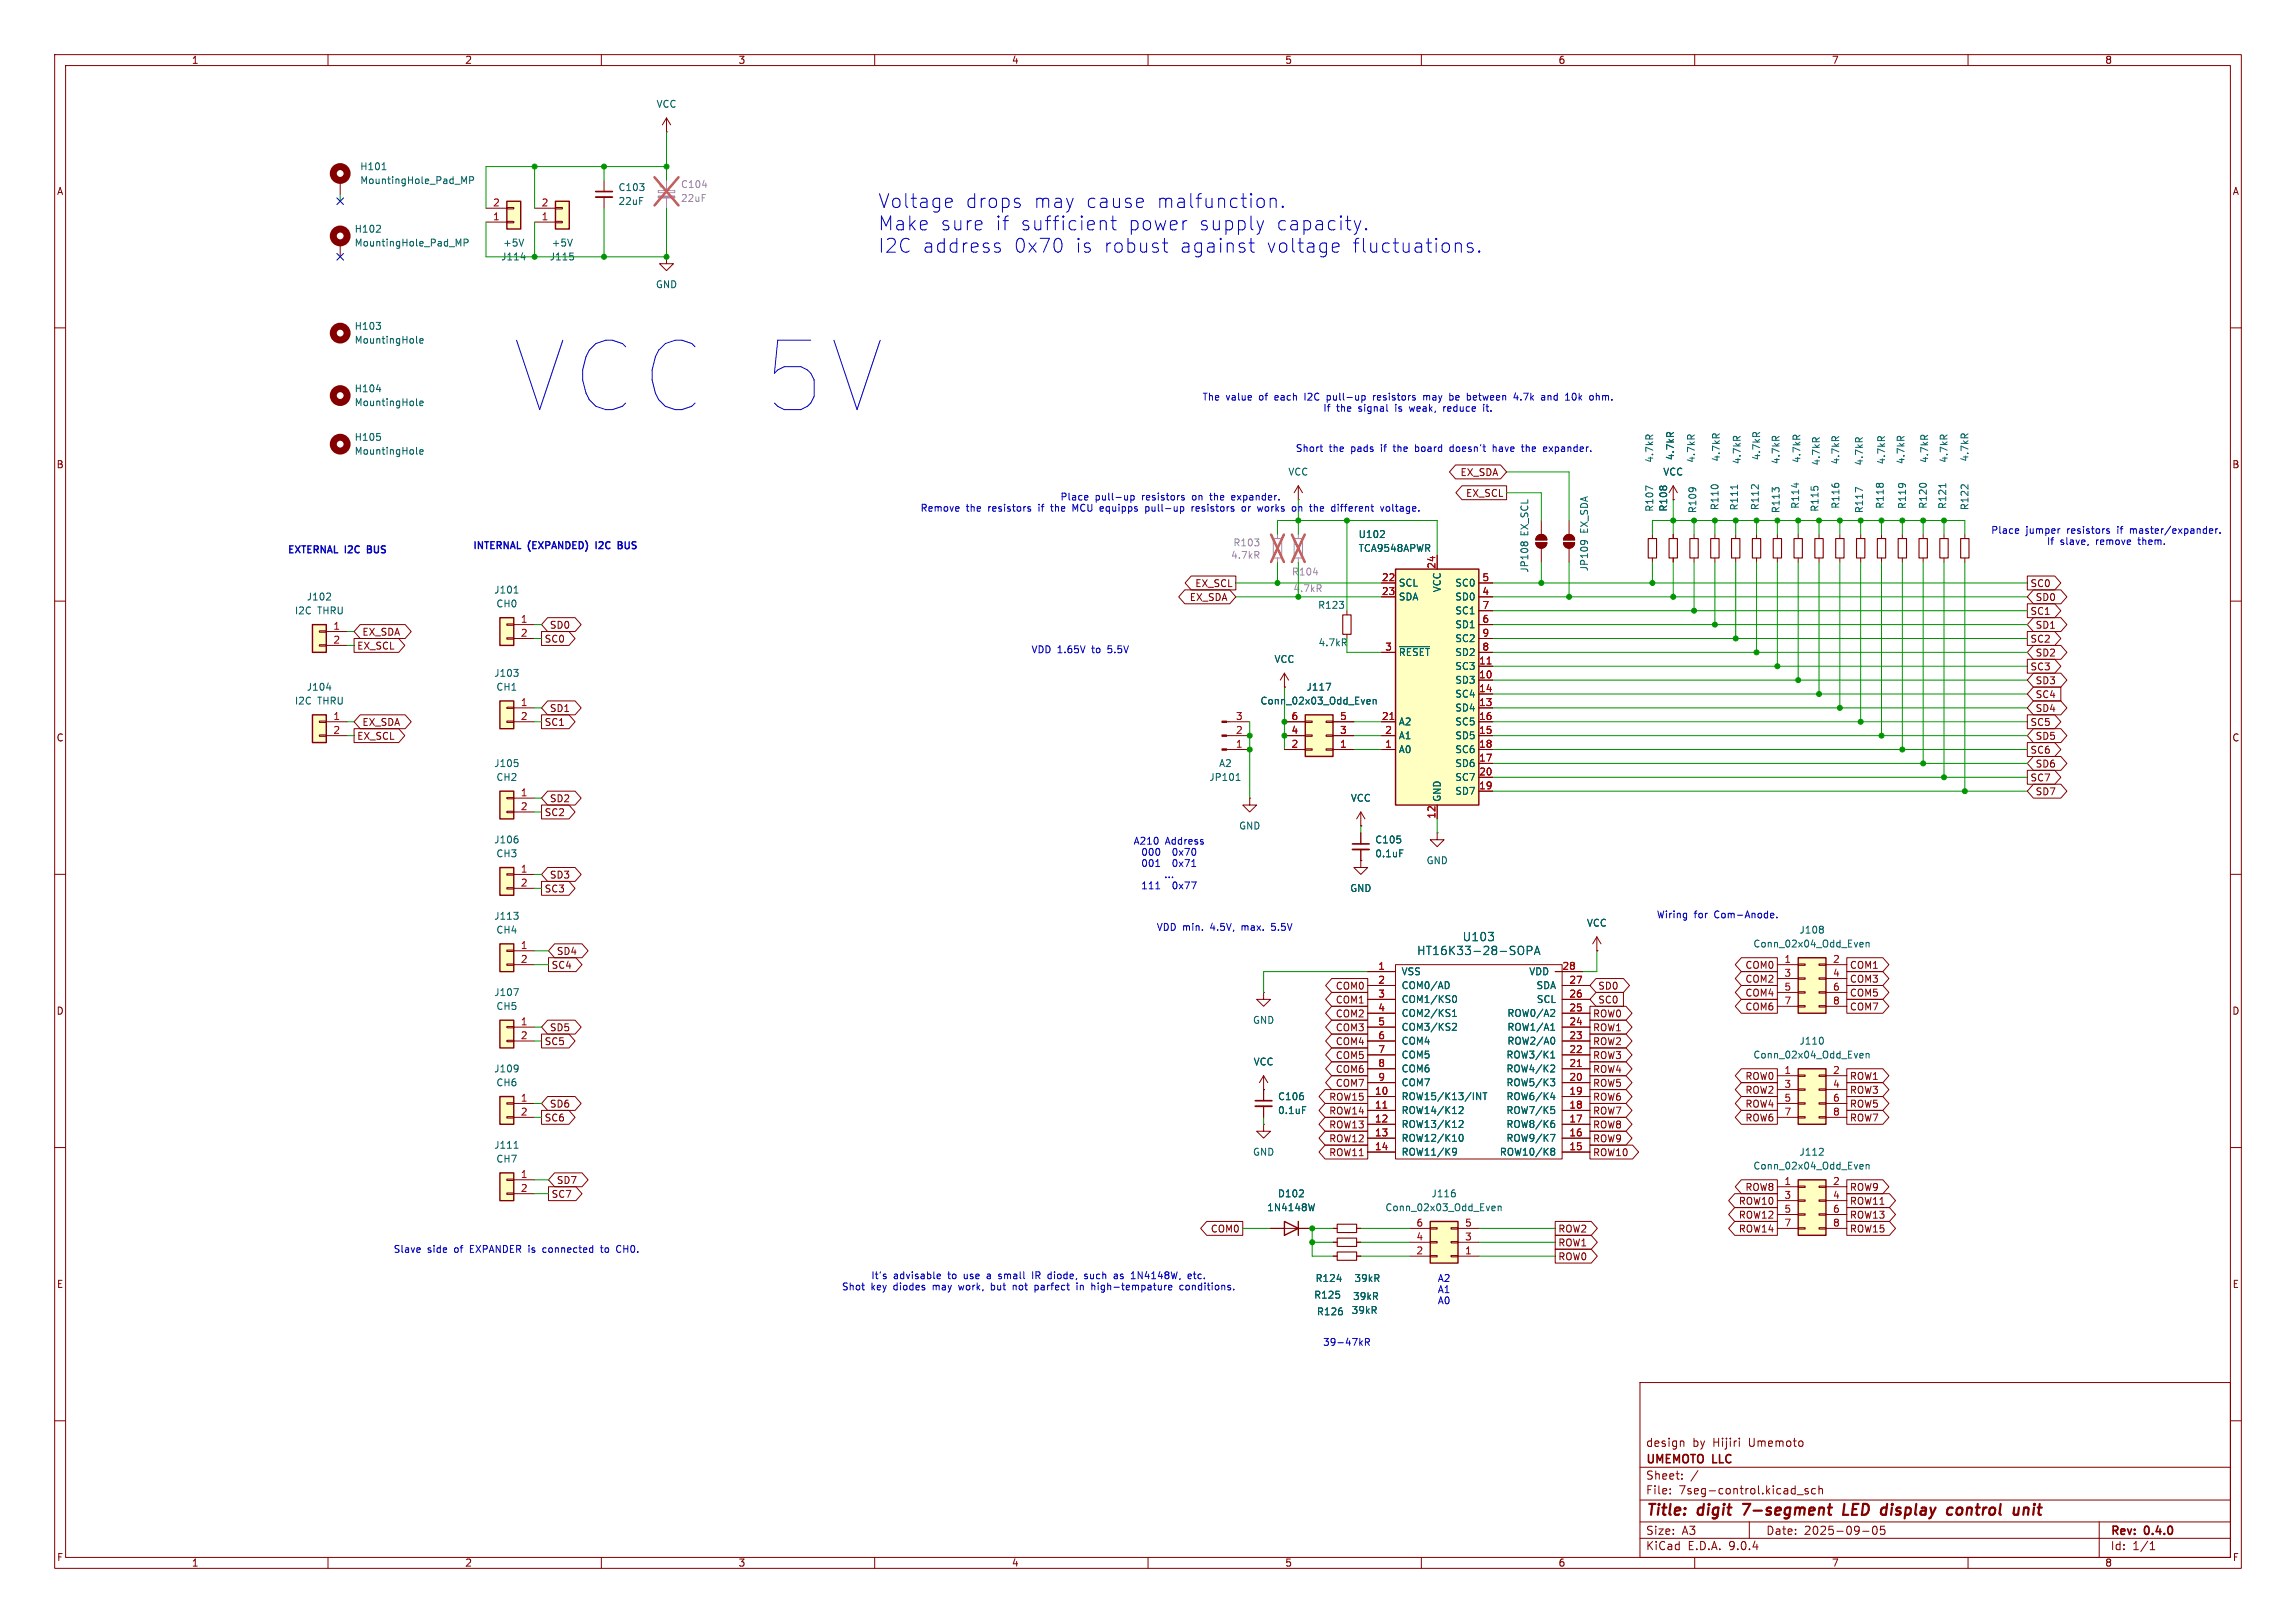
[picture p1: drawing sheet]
<svg xmlns="http://www.w3.org/2000/svg" width="420mm" height="297mm" viewBox="0 0 420 297" stroke-linecap="round" stroke-linejoin="round" font-family="sans-serif">
<defs><g id="words">
<text font-size="17.7" fill="#0000c2" x="94.3" y="75.7">VCC 5V</text>
<g font-size="3.5" fill="#0000c2">
<text x="160.5" y="38.3">Voltage</text>
<text x="176.4" y="38.3">drops</text>
<text x="188.9" y="38.3">may</text>
<text x="198.4" y="38.3">cause</text>
<text x="211.2" y="38.3">malfunction.</text>
<text x="160.5" y="42.4">Make</text>
<text x="160.5" y="46.5">I2C</text>
<text x="168.6" y="46.5">address</text>
<text x="171.8" y="42.4">sure</text>
<text x="181.8" y="42.4">if</text>
<text x="185.2" y="46.5">0x70</text>
<text x="186.4" y="42.4">sufficient</text>
<text x="196.4" y="46.5">is</text>
<text x="201.6" y="46.5">robust</text>
<text x="206" y="42.4">power</text>
<text x="215.4" y="46.5">against</text>
<text x="218.9" y="42.4">supply</text>
<text x="231.2" y="46.5">voltage</text>
<text x="233" y="42.4">capacity.</text>
<text x="246.9" y="46.5">fluctuations.</text>
</g>
<g font-size="2.8" fill="#840000">
<text x="301" y="277.9">Title:</text>
<text x="310.6" y="277.9">digit</text>
<text x="319.6" y="277.9">7-segment</text>
<text x="338.8" y="277.9">LED</text>
<text x="346.6" y="277.9">display</text>
<text x="359.5" y="277.9">control</text>
<text x="372.4" y="277.9">unit</text>
</g>
<g font-size="2.1" fill="#006464">
<text x="267.5" y="172.4">U103</text>
<text x="259.1" y="175">HT16K33-28-SOPA</text>
</g>
<g font-size="2.1" fill="#840000">
<text x="301" y="268.2">UMEMOTO</text>
<text x="301" y="265">design</text>
<text x="309.6" y="265">by</text>
<text x="313.4" y="268.2">LLC</text>
<text x="313.4" y="265">Hijiri</text>
<text x="320" y="265">Umemoto</text>
<text x="301" y="273.7">File:</text>
<text x="301" y="271">Sheet:</text>
<text x="307.1" y="273.7">7seg-control.kicad_sch</text>
<text x="301" y="281.1">Size:</text>
<text x="307.6" y="281.1">A3</text>
<text x="323" y="281.1">Date:</text>
<text x="330" y="281.1">2025-09-05</text>
<text x="386" y="281.3">Rev:</text>
<text x="392.4" y="281.3">0.4.0</text>
<text x="301" y="283.9">KiCad</text>
<text x="308.7" y="283.9">E.D.A.</text>
<text x="316.3" y="283.9">9.0.4</text>
<text x="386" y="283.9">Id:</text>
<text x="390.1" y="283.9">1/1</text>
</g>
<g font-size="1.8" fill="#840000">
<text x="35" y="11.9">1</text>
<text x="85" y="11.9">2</text>
<text x="135" y="11.9">3</text>
<text x="185" y="11.9">4</text>
<text x="235" y="11.9">5</text>
<text x="285" y="11.9">6</text>
<text x="335" y="11.9">7</text>
<text x="385" y="11.9">8</text>
<text x="10.3" y="35.9">A</text>
<text x="408.3" y="35.9">A</text>
<text x="10.3" y="85.9">B</text>
<text x="267.1" y="87.3">EX_SDA</text>
<text x="408.2" y="85.9">B</text>
<text x="268.1" y="91.1">EX_SCL</text>
<text x="218.5" y="107.6">EX_SCL</text>
<text x="371.3" y="107.6">SC0</text>
<text x="217.5" y="110.2">EX_SDA</text>
<text x="371.3" y="112.7">SC1</text>
<text x="372.3" y="110.2">SD0</text>
<text x="65.2" y="119.1">EX_SCL</text>
<text x="66.2" y="116.5">EX_SDA</text>
<text x="99.5" y="117.8">SC0</text>
<text x="100.5" y="115.3">SD0</text>
<text x="371.3" y="117.8">SC2</text>
<text x="372.3" y="115.3">SD1</text>
<text x="371.3" y="122.9">SC3</text>
<text x="372.3" y="120.3">SD2</text>
<text x="372.3" y="125.4">SD3</text>
<text x="100.5" y="130.5">SD1</text>
<text x="372.3" y="128">SC4</text>
<text x="372.3" y="130.5">SD4</text>
<text x="10.3" y="135.9">C</text>
<text x="65.2" y="135.6">EX_SCL</text>
<text x="66.2" y="133">EX_SDA</text>
<text x="99.5" y="133">SC1</text>
<text x="371.3" y="133">SC5</text>
<text x="372.3" y="135.6">SD5</text>
<text x="408.2" y="135.9">C</text>
<text x="371.3" y="138.1">SC6</text>
<text x="371.3" y="143.2">SC7</text>
<text x="372.3" y="140.7">SD6</text>
<text x="99.5" y="149.5">SC2</text>
<text x="100.5" y="147">SD2</text>
<text x="372.3" y="145.7">SD7</text>
<text x="100.5" y="161">SD3</text>
<text x="99.5" y="163.5">SC3</text>
<text x="100.8" y="177.5">SC4</text>
<text x="101.8" y="174.9">SD4</text>
<text x="319.2" y="177.5">COM0</text>
<text x="338.3" y="177.5">COM1</text>
<text x="10.3" y="185.9">D</text>
<text x="244.2" y="181.3">COM0</text>
<text x="244.2" y="183.8">COM1</text>
<text x="292.3" y="181.3">SD0</text>
<text x="292.3" y="183.8">SC0</text>
<text x="319.2" y="180">COM2</text>
<text x="319.2" y="182.6">COM4</text>
<text x="319.2" y="185.1">COM6</text>
<text x="338.3" y="180">COM3</text>
<text x="338.3" y="182.6">COM5</text>
<text x="338.3" y="185.1">COM7</text>
<text x="408.2" y="185.9">D</text>
<text x="99.5" y="191.5">SC5</text>
<text x="100.5" y="188.9">SD5</text>
<text x="244.2" y="191.5">COM4</text>
<text x="244.2" y="188.9">COM3</text>
<text x="244.2" y="186.4">COM2</text>
<text x="291.3" y="188.9">ROW1</text>
<text x="291.3" y="191.5">ROW2</text>
<text x="291.3" y="186.4">ROW0</text>
<text x="244.2" y="196.5">COM6</text>
<text x="244.2" y="194">COM5</text>
<text x="291.3" y="194">ROW3</text>
<text x="291.3" y="196.5">ROW4</text>
<text x="319.2" y="197.8">ROW0</text>
<text x="338.3" y="197.8">ROW1</text>
<text x="100.5" y="202.9">SD6</text>
<text x="243" y="201.6">ROW15</text>
<text x="244.2" y="199.1">COM7</text>
<text x="291.3" y="201.6">ROW6</text>
<text x="291.3" y="199.1">ROW5</text>
<text x="319.2" y="202.9">ROW4</text>
<text x="319.2" y="200.3">ROW2</text>
<text x="338.3" y="202.9">ROW5</text>
<text x="338.3" y="200.3">ROW3</text>
<text x="99.5" y="205.4">SC6</text>
<text x="243" y="206.7">ROW13</text>
<text x="243" y="204.2">ROW14</text>
<text x="243" y="209.2">ROW12</text>
<text x="291.3" y="204.2">ROW7</text>
<text x="291.3" y="206.7">ROW8</text>
<text x="291.3" y="209.2">ROW9</text>
<text x="319.2" y="205.4">ROW6</text>
<text x="338.3" y="205.4">ROW7</text>
<text x="243" y="211.8">ROW11</text>
<text x="291.3" y="211.8">ROW10</text>
<text x="100.8" y="219.4">SC7</text>
<text x="101.8" y="216.9">SD7</text>
<text x="318" y="220.7">ROW10</text>
<text x="319.2" y="218.1">ROW8</text>
<text x="338.3" y="220.7">ROW11</text>
<text x="338.3" y="218.1">ROW9</text>
<text x="221.4" y="225.7">COM0</text>
<text x="285" y="225.7">ROW2</text>
<text x="318" y="225.7">ROW14</text>
<text x="318" y="223.2">ROW12</text>
<text x="338.3" y="225.7">ROW15</text>
<text x="338.3" y="223.2">ROW13</text>
<text x="285" y="228.3">ROW1</text>
<text x="285" y="230.8">ROW0</text>
<text x="10.3" y="235.9">E</text>
<text x="408.3" y="235.9">E</text>
<text x="10.3" y="285.9">F</text>
<text x="35" y="286.9">1</text>
<text x="85" y="286.9">2</text>
<text x="135" y="286.9">3</text>
<text x="185" y="286.9">4</text>
<text x="235" y="286.9">5</text>
<text x="285" y="286.9">6</text>
<text x="335" y="286.9">7</text>
<text x="385" y="286.9">8</text>
<text x="408.3" y="285.9">F</text>
</g>
<g font-size="1.8" fill="#006464">
<text x="120" y="19.9">VCC</text>
<text x="65.8" y="31.3">H101</text>
<text x="65.8" y="33.9">MountingHole_Pad_MP</text>
<text x="113" y="35.2">C103</text>
<text x="113" y="37.7">22uF</text>
<text x="64.8" y="42.8">H102</text>
<text x="64.8" y="45.3">MountingHole_Pad_MP</text>
<text x="91.6" y="47.9">J114</text>
<text x="91.9" y="45.3">+5V</text>
<text x="100.5" y="47.9">J115</text>
<text x="100.8" y="45.3">+5V</text>
<text x="119.9" y="52.9">GND</text>
<text x="64.8" y="60.6">H103</text>
<text x="64.8" y="63.1">MountingHole</text>
<text x="64.8" y="72">H104</text>
<text x="64.8" y="74.5">MountingHole</text>
<text x="64.8" y="80.9">H105</text>
<text x="64.8" y="83.4">MountingHole</text>
<text x="235.6" y="87.2">VCC</text>
<text x="302.6" y="84.8" transform="rotate(-90 302.6 84.8)">4.7kR</text>
<text x="304.2" y="87.2">VCC</text>
<text x="306.4" y="84.3" transform="rotate(-90 306.4 84.3)">4.7kR</text>
<text x="310.2" y="84.8" transform="rotate(-90 310.2 84.8)">4.7kR</text>
<text x="314.8" y="84.6" transform="rotate(-90 314.8 84.6)">4.7kR</text>
<text x="318.6" y="85" transform="rotate(-90 318.6 85)">4.7kR</text>
<text x="322.2" y="84.3" transform="rotate(-90 322.2 84.3)">4.7kR</text>
<text x="325.7" y="85" transform="rotate(-90 325.7 85)">4.7kR</text>
<text x="329.5" y="84.8" transform="rotate(-90 329.5 84.8)">4.7kR</text>
<text x="333.1" y="85.3" transform="rotate(-90 333.1 85.3)">4.7kR</text>
<text x="336.7" y="85.1" transform="rotate(-90 336.7 85.1)">4.7kR</text>
<text x="341" y="85.3" transform="rotate(-90 341 85.3)">4.7kR</text>
<text x="345" y="85.1" transform="rotate(-90 345 85.1)">4.7kR</text>
<text x="348.6" y="85" transform="rotate(-90 348.6 85)">4.7kR</text>
<text x="352.9" y="84.8" transform="rotate(-90 352.9 84.8)">4.7kR</text>
<text x="356.5" y="84.8" transform="rotate(-90 356.5 84.8)">4.7kR</text>
<text x="360.3" y="84.6" transform="rotate(-90 360.3 84.6)">4.7kR</text>
<text x="302.6" y="93.8" transform="rotate(-90 302.6 93.8)">R107</text>
<text x="305.2" y="93.7" transform="rotate(-90 305.2 93.7)">R108</text>
<text x="310.5" y="94" transform="rotate(-90 310.5 94)">R109</text>
<text x="314.6" y="93.5" transform="rotate(-90 314.6 93.5)">R110</text>
<text x="318.1" y="93.5" transform="rotate(-90 318.1 93.5)">R111</text>
<text x="321.9" y="93.5" transform="rotate(-90 321.9 93.5)">R112</text>
<text x="325.7" y="94" transform="rotate(-90 325.7 94)">R113</text>
<text x="329.3" y="93.2" transform="rotate(-90 329.3 93.2)">R114</text>
<text x="332.8" y="93.8" transform="rotate(-90 332.8 93.8)">R115</text>
<text x="336.7" y="93.2" transform="rotate(-90 336.7 93.2)">R116</text>
<text x="341" y="94" transform="rotate(-90 341 94)">R117</text>
<text x="344.8" y="93.2" transform="rotate(-90 344.8 93.2)">R118</text>
<text x="348.8" y="93.2" transform="rotate(-90 348.8 93.2)">R119</text>
<text x="352.7" y="93.2" transform="rotate(-90 352.7 93.2)">R120</text>
<text x="356.2" y="93.2" transform="rotate(-90 356.2 93.2)">R121</text>
<text x="360.3" y="93.5" transform="rotate(-90 360.3 93.5)">R122</text>
<text x="248.4" y="98.7">U102</text>
<text x="248.4" y="101.2">TCA9548APWR</text>
<text x="279.8" y="98.3" transform="rotate(-90 279.8 98.3)">EX_SCL</text>
<text x="290.7" y="97.8" transform="rotate(-90 290.7 97.8)">EX_SDA</text>
<text x="255.8" y="107.5">SCL</text>
<text x="266.1" y="107.5">SC0</text>
<text x="279.8" y="104.9" transform="rotate(-90 279.8 104.9)">JP108</text>
<text x="290.7" y="104.6" transform="rotate(-90 290.7 104.6)">JP109</text>
<text x="53.8" y="112.6">I2C</text>
<text x="56" y="110.1">J102</text>
<text x="58.1" y="112.6">THRU</text>
<text x="90.3" y="108.8">J101</text>
<text x="90.7" y="111.4">CH0</text>
<text x="241" y="111.6">R123</text>
<text x="255.8" y="110.1">SDA</text>
<text x="263.8" y="108.5" transform="rotate(-90 263.8 108.5)">VCC</text>
<text x="266.1" y="110.1">SD0</text>
<text x="266.1" y="112.6">SC1</text>
<text x="241.1" y="118.5">4.7kR</text>
<text x="266.1" y="115.2">SD1</text>
<text x="266.1" y="117.7">SC2</text>
<text x="90.3" y="124.1">J103</text>
<text x="233" y="121.5">VCC</text>
<text x="255.8" y="120.2">~{RESET}</text>
<text x="266.1" y="120.2">SD2</text>
<text x="266.1" y="122.8">SC3</text>
<text x="266.1" y="125.3">SD3</text>
<text x="53.8" y="129.1">I2C</text>
<text x="56" y="126.6">J104</text>
<text x="58.1" y="129.1">THRU</text>
<text x="90.7" y="126.6">CH1</text>
<text x="230.5" y="129.1">Conn_02x03_Odd_Even</text>
<text x="238.9" y="126.6">J117</text>
<text x="266.1" y="127.9">SC4</text>
<text x="266.1" y="130.4">SD4</text>
<text x="255.8" y="132.9">A2</text>
<text x="255.8" y="135.5">A1</text>
<text x="266.1" y="132.9">SC5</text>
<text x="266.1" y="135.5">SD5</text>
<text x="90.3" y="140.6">J105</text>
<text x="90.7" y="143.1">CH2</text>
<text x="221.1" y="143.1">JP101</text>
<text x="222.9" y="140.6">A2</text>
<text x="255.8" y="138">A0</text>
<text x="266.1" y="138">SC6</text>
<text x="266.1" y="140.6">SD6</text>
<text x="266.1" y="143.1">SC7</text>
<text x="247" y="146.9">VCC</text>
<text x="263.8" y="146.8" transform="rotate(-90 263.8 146.8)">GND</text>
<text x="266.1" y="145.6">SD7</text>
<text x="90.3" y="154.5">J106</text>
<text x="226.6" y="152">GND</text>
<text x="251.5" y="154.5">C105</text>
<text x="90.7" y="157.1">CH3</text>
<text x="251.5" y="157.1">0.1uF</text>
<text x="260.9" y="158.3">GND</text>
<text x="246.9" y="163.4">GND</text>
<text x="90.3" y="168.5">J113</text>
<text x="90.7" y="171">CH4</text>
<text x="290.2" y="169.8">VCC</text>
<text x="320.6" y="173.6">Conn_02x04_Odd_Even</text>
<text x="329.1" y="171">J108</text>
<text x="256.3" y="178.7">VSS</text>
<text x="279.6" y="178.7">VDD</text>
<text x="90.3" y="182.5">J107</text>
<text x="90.7" y="185">CH5</text>
<text x="256.3" y="181.2">COM0/AD</text>
<text x="256.3" y="183.7">COM1/KS0</text>
<text x="281" y="181.2">SDA</text>
<text x="281" y="183.7">SCL</text>
<text x="229.1" y="187.6">GND</text>
<text x="256.3" y="186.3">COM2/KS1</text>
<text x="256.3" y="188.8">COM3/KS2</text>
<text x="256.3" y="191.4">COM4</text>
<text x="275.6" y="186.3">ROW0/A2</text>
<text x="275.6" y="188.8">ROW1/A1</text>
<text x="275.6" y="191.4">ROW2/A0</text>
<text x="329.1" y="191.4">J110</text>
<text x="90.3" y="196.4">J109</text>
<text x="229.2" y="195.2">VCC</text>
<text x="256.3" y="193.9">COM5</text>
<text x="256.3" y="196.4">COM6</text>
<text x="275.5" y="193.9">ROW3/K1</text>
<text x="275.5" y="196.4">ROW4/K2</text>
<text x="320.6" y="193.9">Conn_02x04_Odd_Even</text>
<text x="90.7" y="199">CH6</text>
<text x="233.7" y="201.5">C106</text>
<text x="256.3" y="199">COM7</text>
<text x="256.3" y="201.5">ROW15/K13/INT</text>
<text x="275.5" y="199">ROW5/K3</text>
<text x="275.5" y="201.5">ROW6/K4</text>
<text x="233.7" y="204.1">0.1uF</text>
<text x="256.3" y="204.1">ROW14/K12</text>
<text x="256.3" y="206.6">ROW13/K12</text>
<text x="256.3" y="209.1">ROW12/K10</text>
<text x="275.5" y="204.1">ROW7/K5</text>
<text x="275.5" y="206.6">ROW8/K6</text>
<text x="275.5" y="209.1">ROW9/K7</text>
<text x="90.3" y="210.4">J111</text>
<text x="90.7" y="213">CH7</text>
<text x="229.1" y="211.7">GND</text>
<text x="256.3" y="211.7">ROW11/K9</text>
<text x="274.2" y="211.7">ROW10/K8</text>
<text x="320.6" y="214.2">Conn_02x04_Odd_Even</text>
<text x="329.1" y="211.7">J112</text>
<text x="231.7" y="221.8">1N4148W</text>
<text x="233.7" y="219.3">D102</text>
<text x="253.3" y="221.8">Conn_02x03_Odd_Even</text>
<text x="261.8" y="219.3">J116</text>
<text x="240.3" y="237.8">R125</text>
<text x="240.5" y="234.8">R124</text>
<text x="247.4" y="238.1">39kR</text>
<text x="247.7" y="234.8">39kR</text>
<text x="240.8" y="240.9">R126</text>
<text x="247.2" y="240.6">39kR</text>
</g>
<g font-size="1.8" fill="#989898">
<text x="124.5" y="34.6">C104</text>
<text x="124.5" y="37.1">22uF</text>
<text x="225.5" y="100.2">R103</text>
<text x="225.1" y="102.5">4.7kR</text>
<text x="236.2" y="105.5">R104</text>
<text x="236.5" y="108.6">4.7kR</text>
</g>
<g font-size="1.8" fill="#a90000">
<text x="90.1" y="40.4">1</text>
<text x="90.1" y="37.8">2</text>
<text x="99" y="40.4">1</text>
<text x="99" y="37.8">2</text>
<text x="252.7" y="106.4">22</text>
<text x="262.6" y="104.2" transform="rotate(-90 262.6 104.2)">24</text>
<text x="271.1" y="106.4">5</text>
<text x="252.7" y="109">23</text>
<text x="271.1" y="109">4</text>
<text x="271.1" y="111.5">7</text>
<text x="60.9" y="115.3">1</text>
<text x="60.9" y="117.9">2</text>
<text x="95.2" y="114">1</text>
<text x="95.2" y="116.6">2</text>
<text x="253.3" y="119.1">3</text>
<text x="271.1" y="114">6</text>
<text x="271.1" y="116.6">9</text>
<text x="271.1" y="119.1">8</text>
<text x="270.5" y="121.7">11</text>
<text x="270.5" y="124.2">10</text>
<text x="60.9" y="131.8">1</text>
<text x="95.2" y="129.3">1</text>
<text x="95.2" y="131.8">2</text>
<text x="226" y="131.8">3</text>
<text x="236.1" y="131.8">6</text>
<text x="245" y="131.8">5</text>
<text x="252.7" y="131.8">21</text>
<text x="270.5" y="126.7">14</text>
<text x="270.5" y="129.3">13</text>
<text x="270.5" y="131.8">16</text>
<text x="60.9" y="134.4">2</text>
<text x="226" y="136.9">1</text>
<text x="226" y="134.4">2</text>
<text x="236.1" y="136.9">2</text>
<text x="236.1" y="134.4">4</text>
<text x="245" y="136.9">1</text>
<text x="245" y="134.4">3</text>
<text x="253.3" y="134.4">2</text>
<text x="253.3" y="136.9">1</text>
<text x="270.5" y="134.4">15</text>
<text x="270.5" y="136.9">18</text>
<text x="270.5" y="139.4">17</text>
<text x="270.5" y="142">20</text>
<text x="95.2" y="145.8">1</text>
<text x="95.2" y="148.3">2</text>
<text x="262.6" y="149.9" transform="rotate(-90 262.6 149.9)">12</text>
<text x="270.5" y="144.5">19</text>
<text x="95.2" y="159.8">1</text>
<text x="95.2" y="162.3">2</text>
<text x="95.2" y="173.7">1</text>
<text x="95.2" y="176.3">2</text>
<text x="252" y="177.5">1</text>
<text x="285.7" y="177.5">28</text>
<text x="326.3" y="176.3">1</text>
<text x="326.3" y="178.8">3</text>
<text x="335.2" y="176.3">2</text>
<text x="335.2" y="178.8">4</text>
<text x="252" y="180.1">2</text>
<text x="252" y="182.6">3</text>
<text x="252" y="185.2">4</text>
<text x="287" y="180.1">27</text>
<text x="287" y="182.6">26</text>
<text x="287" y="185.2">25</text>
<text x="326.3" y="181.4">5</text>
<text x="326.3" y="183.9">7</text>
<text x="335.2" y="181.4">6</text>
<text x="335.2" y="183.9">8</text>
<text x="95.2" y="187.7">1</text>
<text x="95.2" y="190.2">2</text>
<text x="252" y="187.7">5</text>
<text x="252" y="190.2">6</text>
<text x="287" y="187.7">24</text>
<text x="287" y="190.2">23</text>
<text x="252" y="192.8">7</text>
<text x="252" y="195.3">8</text>
<text x="252" y="197.9">9</text>
<text x="287" y="192.8">22</text>
<text x="287" y="195.3">21</text>
<text x="287" y="197.9">20</text>
<text x="326.3" y="196.6">1</text>
<text x="335.2" y="196.6">2</text>
<text x="95.2" y="201.7">1</text>
<text x="251.4" y="200.4">10</text>
<text x="251.4" y="202.9">11</text>
<text x="287" y="200.4">19</text>
<text x="287" y="202.9">18</text>
<text x="326.3" y="199.1">3</text>
<text x="326.3" y="201.7">5</text>
<text x="335.2" y="199.1">4</text>
<text x="335.2" y="201.7">6</text>
<text x="95.2" y="204.2">2</text>
<text x="251.4" y="205.5">12</text>
<text x="251.4" y="208">13</text>
<text x="287" y="205.5">17</text>
<text x="287" y="208">16</text>
<text x="326.3" y="204.2">7</text>
<text x="335.2" y="204.2">8</text>
<text x="95.2" y="215.6">1</text>
<text x="251.4" y="210.6">14</text>
<text x="287" y="210.6">15</text>
<text x="95.2" y="218.2">2</text>
<text x="326.3" y="216.9">1</text>
<text x="326.3" y="219.5">3</text>
<text x="326.3" y="222">5</text>
<text x="335.2" y="216.9">2</text>
<text x="335.2" y="219.5">4</text>
<text x="335.2" y="222">6</text>
<text x="259" y="227.1">4</text>
<text x="259" y="224.5">6</text>
<text x="267.9" y="227.1">3</text>
<text x="267.9" y="224.5">5</text>
<text x="326.3" y="224.5">7</text>
<text x="335.2" y="224.5">8</text>
<text x="259" y="229.6">2</text>
<text x="267.9" y="229.6">1</text>
</g>
<g font-size="1.8" fill="#0000c2">
<text x="219.9" y="73.5">The</text>
<text x="224.2" y="73.5">value</text>
<text x="230.4" y="73.5">of</text>
<text x="233.5" y="73.5">each</text>
<text x="239.1" y="73.5">I2C</text>
<text x="242" y="75.5">If</text>
<text x="243.4" y="73.5">pull-up</text>
<text x="244.5" y="75.5">the</text>
<text x="248.6" y="75.5">signal</text>
<text x="252.1" y="73.5">resistors</text>
<text x="255.5" y="75.5">is</text>
<text x="258.3" y="75.5">weak,</text>
<text x="261.4" y="73.5">may</text>
<text x="264.7" y="75.5">reduce</text>
<text x="266.4" y="73.5">be</text>
<text x="269.8" y="73.5">between</text>
<text x="272.2" y="75.5">it.</text>
<text x="278.6" y="73.5">4.7k</text>
<text x="283.8" y="73.5">and</text>
<text x="288.5" y="73.5">10k</text>
<text x="293.1" y="73.5">ohm.</text>
<text x="236.9" y="82.9">Short</text>
<text x="243.1" y="82.9">the</text>
<text x="247.3" y="82.9">pads</text>
<text x="252.9" y="82.9">if</text>
<text x="255.4" y="82.9">the</text>
<text x="259.5" y="82.9">board</text>
<text x="266.1" y="82.9">doesn't</text>
<text x="274.2" y="82.9">have</text>
<text x="279.7" y="82.9">the</text>
<text x="283.8" y="82.9">expander.</text>
<text x="168.3" y="93.8">Remove</text>
<text x="176.7" y="93.8">the</text>
<text x="180.9" y="93.8">resistors</text>
<text x="190.3" y="93.8">if</text>
<text x="192.8" y="93.8">the</text>
<text x="193.9" y="91.8">Place</text>
<text x="196.9" y="93.8">MCU equipps</text>
<text x="200.3" y="91.8">pull-up</text>
<text x="209" y="91.8">resistors</text>
<text x="210.6" y="93.8">pull-up</text>
<text x="218.4" y="91.8">on</text>
<text x="219.3" y="93.8">resistors</text>
<text x="221.8" y="91.8">the</text>
<text x="226" y="91.8">expander.</text>
<text x="228.7" y="93.8">or</text>
<text x="231.8" y="93.8">works</text>
<text x="238.3" y="93.8">on</text>
<text x="241.7" y="93.8">the</text>
<text x="245.9" y="93.8">different</text>
<text x="255.1" y="93.8">voltage.</text>
<text x="52.5" y="101.6">EXTERNAL I2C</text>
<text x="67.7" y="101.6">BUS</text>
<text x="86.3" y="100.8">INTERNAL</text>
<text x="96.6" y="100.8">(EXPANDED)</text>
<text x="109.5" y="100.8">I2C</text>
<text x="114.1" y="100.8">BUS</text>
<text x="364.1" y="97.9">Place</text>
<text x="370.6" y="97.9">jumper</text>
<text x="374.3" y="99.9">If</text>
<text x="376.8" y="99.9">slave,</text>
<text x="378.2" y="97.9">resistors</text>
<text x="383.5" y="99.9">remove</text>
<text x="387.6" y="97.9">if</text>
<text x="390.1" y="97.9">master/expander.</text>
<text x="391.5" y="99.9">them.</text>
<text x="188.6" y="119.7">VDD 1.65V</text>
<text x="199.9" y="119.7">to</text>
<text x="202.9" y="119.7">5.5V</text>
<text x="207.3" y="154.8">A210</text>
<text x="213.2" y="154.8">Address</text>
<text x="208.7" y="156.8">000</text>
<text x="208.7" y="158.9">001</text>
<text x="212.9" y="160.9">...</text>
<text x="214.6" y="156.8">0x70</text>
<text x="214.6" y="158.9">0x71</text>
<text x="208.7" y="162.9">111</text>
<text x="214.6" y="162.9">0x77</text>
<text x="211.5" y="170.5">VDD min.</text>
<text x="221.5" y="170.5">4.5V,</text>
<text x="227.4" y="170.5">max.</text>
<text x="233.1" y="170.5">5.5V</text>
<text x="303" y="168.3">Wiring</text>
<text x="309.9" y="168.3">for</text>
<text x="313.7" y="168.3">Com-Anode.</text>
<text x="71.9" y="229.5">Slave</text>
<text x="78.2" y="229.5">side</text>
<text x="83.2" y="229.5">of</text>
<text x="86.3" y="229.5">EXPANDER is</text>
<text x="100" y="229.5">connected</text>
<text x="110.8" y="229.5">to</text>
<text x="113.9" y="229.5">CH0.</text>
<text x="153.9" y="236.3">Shot</text>
<text x="159.3" y="234.3">It's</text>
<text x="159.3" y="236.3">key</text>
<text x="163.4" y="234.3">advisable</text>
<text x="163.6" y="236.3">diodes</text>
<text x="170.9" y="236.3">may</text>
<text x="173.5" y="234.3">to</text>
<text x="175.9" y="236.3">work,</text>
<text x="176.6" y="234.3">use</text>
<text x="181" y="234.3">a</text>
<text x="182" y="236.3">but</text>
<text x="183.3" y="234.3">small</text>
<text x="186.2" y="236.3">not</text>
<text x="189.7" y="234.3">IR</text>
<text x="190.3" y="236.3">parfect</text>
<text x="192.8" y="234.3">diode,</text>
<text x="198.2" y="236.3">in</text>
<text x="199.7" y="234.3">such</text>
<text x="201.2" y="236.3">high-tempature</text>
<text x="205.3" y="234.3">as</text>
<text x="208.6" y="234.3">1N4148W,</text>
<text x="217.5" y="236.3">conditions.</text>
<text x="219.2" y="234.3">etc.</text>
<text x="262.9" y="234.8">A2</text>
<text x="262.9" y="236.8">A1</text>
<text x="262.9" y="238.9">A0</text>
<text x="241.9" y="246.5">39-47kR</text>
</g>
</g></defs>
<g fill="none" stroke="#840000" stroke-width=".18">
<path d="M10 10h400v277h-400zM12 12h396v273h-396zM60 10v2M110 10v2M160 10v2M210 10v2M260 10v2M310 10v2M360 10v2M10 60h2M408 60h2M313.7 97.8v.8"/>
<path d="M10 110h2M313.7 102.1v.8M408 110h2M10 160h2M408 160h2M10 210h2M408 210h2M300 253h108v32h-108zM10 260h2M300 278.5h108M300 274.5h108M300 268.5h108"/>
<path d="M305.5 273.2v.2M305.5 272.5v.1M307.6 263.7l.3 .1 .1 .1v.8M307.7 270.5v.2M307.7 269.8v.1M310.6 269.1l-1.3 1.9M318.2 263.2v.1M318.2 263.7v1M320 278.5v3M328.7 273.5h1.2M329.7 263.8v.7M330.7 272.5l-.3-.1-.2 .2v.2l.5 .2v.3h-.5"/>
<path d="M332.1 272.5l-.4-.1-.3 .3v.4l.1 .2h.6M332.7 272.5l.2-.1 .4 .1 .1 .9M332.7 271.9v1.5M342.7 279.4l.2-.1a.8 .8 0 0 1 .5 .7 .8 .8 0 0 1-.5 .8l-.2-.2-.2-.4zM344.7 279.3h-.7l-.1 .7 .3-.1h.5l.1 .2-.1 .5-.2 .2-.6-.2M384 278.5v6.5M408 260h2M60 285v2M110 285v2M160 285v2M210 285v2M260 285v2"/>
<path d="M300 281.5h108M310 285v2M340.7 280.2h1.2M360 285v2M393.3 283.6h.9M393.3 282.5l.4-.4v1.5"/>
</g>
<path d="M318.8 275.2h1.4M334.4 275.9h.7M334.8 277.2h.2M337.4 275.2l-.3 2h1M358.8 276a.59 .59 0 0 0-.9 .3v.7a.53 .53 0 0 0 .9 0M370.2 276.1a.49 .49 0 0 1 .9 .1l-.1 1M370.3 275.9l-.2 1.3" fill="none" stroke="#840000" stroke-width=".4"/>
<path d="M312.9 98.6h1.6v3.5h-1.6z" fill="none" stroke="#840000" stroke-width=".2"/>
<path d="M313.4 79.5h.4M314.5 79.4l-.6 .4" fill="none" stroke="#006464" stroke-width=".18"/>
<path d="M91.4 214.6h2.6v5.1h-2.6z" fill="#ffffc2"/>
<path d="M91.4 214.6h2.6v5.1h-2.6z" fill="none" stroke="#840000" stroke-width=".25"/>
<path d="M92.7 215.8h1.3v.2h-1.3zM92.7 218.3h1.3v.3h-1.3zM94 215.9h3.8M94 218.4h3.8" fill="none" stroke="#840000" stroke-width=".18"/>
<path d="M94 210.1h.8" fill="none" stroke="#006464" stroke-width=".18"/>
<path d="M91.4 172.7h2.6v5.1h-2.6z" fill="#ffffc2"/>
<path d="M91.4 172.7h2.6v5.1h-2.6z" fill="none" stroke="#840000" stroke-width=".25"/>
<path d="M92.7 173.9h1.3v.2h-1.3zM92.7 176.4h1.3v.3h-1.3zM94 174h3.8M94 176.5h3.8M231.1 199.4v2M231.1 202.4v2.1" fill="none" stroke="#840000" stroke-width=".18"/>
<path d="M94 166.9h.8l-.5 .5M94.6 167.5l.2 .2-.2 .5M238.3 202.5h.6" fill="none" stroke="#006464" stroke-width=".18"/>
<path d="M229.6 201.4h3.1" fill="none" stroke="#840000" stroke-width=".3"/>
<path d="M229.6 202.4h3.1" fill="none" stroke="#840000" stroke-width=".33"/>
<path d="M91.4 113h2.6v5.1h-2.6z" fill="#ffffc2"/>
<path d="M91.4 113h2.6v5.1h-2.6z" fill="none" stroke="#840000" stroke-width=".25"/>
<path d="M92.7 114.2h1.3v.2h-1.3zM92.7 116.7h1.3v.3h-1.3zM94 114.3h3.8M94 116.8h3.8" fill="none" stroke="#840000" stroke-width=".18"/>
<path d="M94 108.5h.8" fill="none" stroke="#006464" stroke-width=".18"/>
<path d="M91.4 144.8h2.6v5.1h-2.6z" fill="#ffffc2"/>
<path d="M91.4 144.8h2.6v5.1h-2.6z" fill="none" stroke="#840000" stroke-width=".25"/>
<path d="M92.7 145.9h1.3v.3h-1.3zM92.7 148.5h1.3v.2h-1.3zM94 146.1h3.8M94 148.6h3.8" fill="none" stroke="#840000" stroke-width=".18"/>
<path d="M94.1 139h.6M94.6 139.6l.2 .1-.2 .5" fill="none" stroke="#006464" stroke-width=".18"/>
<path d="M91.4 128.3h2.6v5.1h-2.6z" fill="#ffffc2"/>
<path d="M91.4 128.3h2.6v5.1h-2.6z" fill="none" stroke="#840000" stroke-width=".25"/>
<g fill="none" stroke="#840000" stroke-width=".18">
<path d="M336.5 97.8v.8M340.4 97.8v.8M344.2 97.8v.8M348 97.8v.8M351.8 97.8v.8M355.6 97.8v.8M359.4 97.8v.8M246.4 111.8v.7M246.4 116.1v.7M336.5 102.1v.8M340.4 102.1v.8M344.2 102.1v.8"/>
<path d="M348 102.1v.8M351.8 102.1v.8M355.6 102.1v.8M359.4 102.1v.8M92.7 129.4h1.3v.3h-1.3zM92.7 132h1.3v.2h-1.3zM94 129.5h3.8M94 132.1h3.8M224.4 132.1h4.2M224.4 137.2h4.2M224.4 134.6h4.2M234.9 125.7h.1"/>
<path d="M234.9 123.2l-.7 1.3M234.9 123.2l.8 1.3M234.9 123.2v2.5M228.6 146.1v1.2h1.3l-1.3 1.3-1.3-1.3h1.3M228.6 146.1h.1M248.9 151.1h.1M248.9 157.5v1.3h1.3l-1.3 1.2-1.3-1.2h1.3M248.9 157.5h.1M248.9 148.6v2.5M248.9 152.4v2M248.9 155.4v2.1M248.9 148.6l-.7 1.3"/>
<path d="M248.9 148.6l.8 1.3M262.9 152.4v1.3h1.3l-1.3 1.2-1.3-1.2h1.3M262.9 152.4h.1"/>
</g>
<g fill="none" stroke="#006464" stroke-width=".18">
<path d="M335.2 80h.4M336.4 79.9l-.6 .4M343.6 80h.4M344.7 79.9l-.6 .4M347.2 79.9h.4M348.3 79.9l-.6 .4M351.5 79.7h.4M352.6 79.6l-.6 .5M355 79.7h.5M356.2 79.6l-.6 .4M358.8 79.5h.5M360 79.4l-.6 .4"/>
<path d="M339.5 80.2h.5M340.7 89.7l-1.3-.5v.8M340.7 80.1l-.6 .4M355.9 88.5v.7M245.9 117.6l.4 .6M246.2 117v.5M94 122.5h.8l-.5 .5M94.6 123l.2 .2-.2 .5M226.1 142.8h.7M226.4 141.7l.1-.2v1.3M256 155.5h.7"/>
</g>
<path d="M335.8 98.6h1.5v3.5h-1.5zM339.6 98.6h1.5v3.5h-1.5zM343.4 98.6h1.5v3.5h-1.5zM347.2 98.6h1.5v3.5h-1.5zM351 98.6h1.6v3.5h-1.6zM354.8 98.6h1.6v3.5h-1.6zM358.6 98.6h1.6v3.5h-1.6zM245.6 112.5h1.5v3.6h-1.5z" fill="none" stroke="#840000" stroke-width=".2"/>
<path d="M247.4 154.4h3" fill="none" stroke="#840000" stroke-width=".3"/>
<path d="M247.4 155.4h3" fill="none" stroke="#840000" stroke-width=".33"/>
<g fill="#840000" stroke="#840000" stroke-width=".18">
<path d="M223.5 137h.9v.3h-.9z"/>
<path d="M223.5 134.5h.9v.2h-.9z"/>
<path d="M223.5 132h.9v.2h-.9z"/>
</g>
<path d="M232.9 98.6h1.5v3.5h-1.5zM236.7 98.6h1.6v3.5h-1.6z" fill="none" stroke="#a1a1a1" stroke-width=".2"/>
<path d="M233.7 97.8v.8M237.5 97.8v.8M233.7 102.1v.8M237.5 102.1v.8" fill="none" stroke="#a1a1a1" stroke-width=".18"/>
<path d="M229.9 101.6l.4 .6M230.2 101v.5M240.3 104.8h.7M241.2 107.7l.5 .6M241.6 107.1v.4" fill="none" stroke="#989898" stroke-width=".18"/>
<path d="M232.5 97.8l2.4 5M234.9 97.8l-2.4 5M236.3 97.8l2.4 5M238.7 97.8l-2.4 5" fill="none" stroke="#e65255" stroke-width=".46"/>
<path d="M255.3 104.1h15.2v43.2h-15.2z" fill="#ffffc2"/>
<path d="M255.3 104.1h15.2v43.2h-15.2z" fill="none" stroke="#840000" stroke-width=".25"/>
<g fill="none" stroke="#840000" stroke-width=".18">
<path d="M252.7 106.7h2.6M252.7 109.2h2.6M252.7 119.4h2.6M262.9 101.6v2.5M270.5 106.7h2.5M270.5 109.2h2.5M270.5 119.4h2.5M270.5 111.8h2.5M270.5 114.3h2.5M270.5 116.8h2.5M252.7 132.1h2.6M252.7 134.6h2.6"/>
<path d="M252.7 137.2h2.6M270.5 132.1h2.5M270.5 134.6h2.5M270.5 137.2h2.5M270.5 121.9h2.5M270.5 124.5h2.5M270.5 127h2.5M270.5 129.5h2.5M270.5 139.7h2.5M262.9 147.3v2.6M270.5 142.2h2.5M270.5 144.8h2.5"/>
</g>
<path d="M252.5 98.4h.7M253.2 97.2v.4M256 118.3h5.5" fill="none" stroke="#006464" stroke-width=".18"/>
<path d="M254.2 131.7h.8M272 121.5h.7" fill="none" stroke="#a90000" stroke-width=".18"/>
<path d="M238.8 130.8h5v7.6h-5z" fill="#ffffc2"/>
<path d="M238.8 130.8h5v7.6h-5z" fill="none" stroke="#840000" stroke-width=".25"/>
<g fill="none" stroke="#840000" stroke-width=".18">
<path d="M62.2 33v2.6M306.1 91.4h.1M306.1 88.9l-.8 1.3M306.1 88.9l.7 1.3M306.1 88.9v2.5M309.9 97.8v.8M321.3 97.8v.8M325.1 97.8v.8M328.9 97.8v.8M332.7 97.8v.8M309.9 102.1v.8M321.3 102.1v.8"/>
<path d="M325.1 102.1v.8M328.9 102.1v.8M332.7 102.1v.8M234.9 137.2h3.9M234.9 134.6h3.9M234.9 132.1h3.9M238.8 137h1.2v.3h-1.2zM238.8 134.5h1.2v.2h-1.2zM238.8 132h1.2v.2h-1.2zM242.6 137h1.2v.3h-1.2zM242.6 134.5h1.2v.2h-1.2zM242.6 132h1.2v.2h-1.2z"/>
<path d="M243.8 137.2h3.8M243.8 134.6h3.8M243.8 132.1h3.8"/>
</g>
<g fill="none" stroke="#006464" stroke-width=".18">
<path d="M69.9 31.1h.7M84.9 33.2l.4-.9v1.3M85.9 33l.6-.1 .1-.1v-.3l-.7-.2v1.3M308.8 79.7h.4M310 79.6l-.7 .4M320.7 79.2h.5M321.9 79.1l-.6 .5M324.3 79.9h.4M325.4 79.9l-.6 .4M328.1 79.7h.4M329.3 79.6l-.6 .5M328.6 88.4v.8"/>
<path d="M331.7 80.2h.4M332.8 80.1l-.6 .4M242.6 125h.8l-.5 1.3M250.2 128l.4 .1v.2l-.6 .1M250.6 128.8h-.4M251.2 128.1l.2-.1 .3 .1v.7M251.2 128v.8"/>
</g>
<circle cx="62.2" cy="31.7" r="1.27" fill="none" stroke="#840000" stroke-width="1.3"/>
<path d="M309.1 98.6h1.5v3.5h-1.5zM320.5 98.6h1.6v3.5h-1.6zM324.4 98.6h1.5v3.5h-1.5zM328.2 98.6h1.5v3.5h-1.5zM332 98.6h1.5v3.5h-1.5z" fill="none" stroke="#840000" stroke-width=".2"/>
<path d="M91.4 158.8h2.6v5h-2.6z" fill="#ffffc2"/>
<path d="M91.4 158.8h2.6v5h-2.6z" fill="none" stroke="#840000" stroke-width=".25"/>
<path d="M92.7 159.9h1.3v.2h-1.3zM92.7 162.4h1.3v.3h-1.3zM94 160h3.8M94 162.6h3.8" fill="none" stroke="#840000" stroke-width=".18"/>
<path d="M94.6 153.5l.2 .2-.2 .5" fill="none" stroke="#006464" stroke-width=".18"/>
<path d="M57.1 114.3h2.6v5.1h-2.6z" fill="#ffffc2"/>
<path d="M57.1 114.3h2.6v5.1h-2.6z" fill="none" stroke="#840000" stroke-width=".25"/>
<path d="M58.4 115.4h1.3v.3h-1.3zM58.4 118h1.3v.2h-1.3zM59.7 115.6h3.8M59.7 118.1h3.8M292.1 174h.1M292.1 171.5l-.8 1.2M292.1 171.5l.8 1.2M292.1 171.5v2.5" fill="none" stroke="#840000" stroke-width=".18"/>
<path d="M60.4 108.6l.1 .2-.1 .3-.7 .7h.8" fill="none" stroke="#006464" stroke-width=".18"/>
<path d="M91.4 186.7h2.6v5.1h-2.6z" fill="#ffffc2"/>
<path d="M91.4 186.7h2.6v5.1h-2.6z" fill="none" stroke="#840000" stroke-width=".25"/>
<path d="M92.7 187.8h1.3v.3h-1.3zM92.7 190.4h1.3v.2h-1.3zM94 188h3.8M94 190.5h3.8" fill="none" stroke="#840000" stroke-width=".18"/>
<path d="M94 180.9h.8l-.5 1.3" fill="none" stroke="#006464" stroke-width=".18"/>
<path d="M328.9 215.9h5.1v10.2h-5.1z" fill="#ffffc2"/>
<path d="M328.9 215.9h5.1v10.2h-5.1z" fill="none" stroke="#840000" stroke-width=".25"/>
<g fill="none" stroke="#840000" stroke-width=".18">
<path d="M62.2 44.5v2.5M325.1 217.2h3.8M325.1 219.7h3.8M328.9 217h1.3v.3h-1.3zM328.9 219.6h1.3v.2h-1.3zM332.7 217h1.3v.3h-1.3zM332.7 219.6h1.3v.2h-1.3zM334 217.2h3.8M334 219.7h3.8M325.1 222.2h3.8M325.1 224.8h3.8M328.9 222.1h1.3v.3h-1.3z"/>
<path d="M328.9 224.7h1.3v.2h-1.3zM332.7 222.1h1.3v.3h-1.3zM332.7 224.7h1.3v.2h-1.3zM334 222.2h3.8M334 224.8h3.8"/>
</g>
<g fill="none" stroke="#006464" stroke-width=".18">
<path d="M68.8 59h.8l-.4 .5M68.8 42.5h.8M69.5 41.3v.5M69.5 59.6v.5M83.9 44.7l.4-.9v1.2M84.9 44.4h.6l.1-.2v-.3l-.7-.1v1.2M68.9 71.3h.8M69.5 79.9v.6M76.2 62.6l.2 .2M76.2 74.1l.2 .1M76.8 62.4l.6-.1-.1-.3h-.3l-.2 .1 .1 .6h.4M76.8 73.8l.6-.1-.1-.2-.3-.1-.2 .2 .1 .6h.4"/>
<path d="M76.2 82.9l.2 .2M76.8 82.7l.6-.1-.1-.3h-.3l-.2 .2 .1 .6h.4M333.4 210.2l.1 .2v.3l-.8 .7h.8M340.4 213.1l.4 .1v.2l-.6 .1M340.8 213.9h-.4M341.4 213.2l.1-.1 .3 .1 .1 .7M341.4 213.1v.8"/>
</g>
<g fill="none" stroke="#840000" stroke-width="1.3">
<circle cx="62.2" cy="43.2" r="1.27"/>
<circle cx="62.2" cy="72.4" r="1.27"/>
<circle cx="62.2" cy="61" r="1.27"/>
<circle cx="62.2" cy="81.3" r="1.27"/>
</g>
<path d="M101.6 36.8h2.5v5.1h-2.5z" fill="#ffffc2"/>
<path d="M101.6 36.8h2.5v5.1h-2.5z" fill="none" stroke="#840000" stroke-width=".25"/>
<path d="M97.8 38.1h3.8M101.6 38h1.3v.2h-1.3zM97.8 40.6h3.8M101.6 40.5h1.3v.3h-1.3z" fill="none" stroke="#840000" stroke-width=".18"/>
<path d="M104.3 46.3h.6M104.7 43.8l-.4 1.2M104.8 46.8l.1 .2-.1 .5" fill="none" stroke="#006464" stroke-width=".18"/>
<path d="M92.7 36.8h2.5v5.1h-2.5z" fill="#ffffc2"/>
<path d="M92.7 36.8h2.5v5.1h-2.5z" fill="none" stroke="#840000" stroke-width=".25"/>
<g fill="none" stroke="#840000" stroke-width=".18">
<path d="M88.9 38.1h3.8M92.7 38h1.3v.2h-1.3zM110.5 33v2.1M110.5 36.1v2M121.9 24.1h.1M121.9 21.6l-.7 1.3M121.9 21.6l.8 1.3M121.9 21.6v2.5M88.9 40.6h3.8M92.7 40.5h1.3v.3h-1.3zM121.9 47v1.3h1.3l-1.3 1.2-1.3-1.2h1.3M121.9 47h.1"/>
<path d="M250.2 177.8h5.1M255.3 176.5h30.4v35.6h-30.4zM284.5 177.8h5.1M250.2 180.3h5.1M250.2 182.9h5.1M250.2 185.4h5.1M250.2 188h5.1M250.2 190.5h5.1M250.2 193h5.1M250.2 195.6h5.1M250.2 198.1h5.1M285.7 180.3h5.1"/>
<path d="M285.7 182.9h5.1M285.7 185.4h5.1M285.7 188h5.1M285.7 190.5h5.1M285.7 193h5.1M285.7 195.6h5.1M285.7 198.1h5.1M250.2 200.7h5.1M250.2 203.2h5.1M250.2 205.7h5.1M250.2 208.3h5.1M250.2 210.8h5.1"/>
<path d="M285.7 200.7h5.1M285.7 203.2h5.1M285.7 205.7h5.1M285.7 208.3h5.1M285.7 210.8h5.1"/>
</g>
<g fill="none" stroke="#006464" stroke-width=".18">
<path d="M95.3 47.1h.8M95.8 43.8l-.4 1.2M264.9 179.7l.2 .5-.2 .7M278.3 173.2h.2a.97 .97 0 0 1-.2 1.5M279.4 174l.7-.1 .1-.2v-.4l-.3-.1h-.5v1.5M280.7 174.7l.5-1.5 .5 1.5M280.8 174.3h.7M265.7 186h.7M265.7 185.1l.4-.4v1.3M265.8 182.4l.2-.2a.68 .68 0 0 1 .4 .6 .68 .68 0 0 1-.4 .7l-.2-.3M265.8 187.3h.4l.2 .3-.8 .9h.8M270.1 200l.7 1.2v-1.2"/>
<path d="M271.3 200h.7M271.6 200v1.2M283.6 197.4h.8l-.4 .5 .3 .1 .1 .5-.3 .2h-.3M283.7 188.5h.7M283.7 192.7l.3-.4v1.3M283.7 193.6h.7M283.8 187.6l.2-.3v1.2M283.8 184.7l.5 .1 .1 .3-.8 .9h.8M283.8 194.9l.5 .1 .1 .3-.8 .9h.8M284.1 189.8a.79 .79 0 0 1 0 1.3M265.8 210.3l.4-.2 .2 .3a.84 .84 0 0 1-.3 1h-.3M266.4 210.7l-.2 .2-.4-.1"/>
<path d="M266.9 202.6l.5-.1 .2 .4-.8 .9h.8M266.9 205.2l.5-.2 .2 .4-.8 .9h.8M267 207.7l.2-.1a.68 .68 0 0 1 .5 .6 .68 .68 0 0 1-.5 .7l-.3-.5zM283.6 207.6h.9l-.6 1.3M283.7 200.8h.8M283.7 202.5h.6M283.7 210.3l.2-.2 .4 .1 .1 .2-.3 .3M283.7 210.6l.2 .1M283.8 203h.3l.3 .2-.1 .5-.5 .1M283.9 205.5h.2l.3 .3-.1 .4-.4 .1M283.9 210.7h.2M283.9 210.7l-.2 .1"/>
<path d="M284.1 210.7l.3 .2-.1 .4-.2 .1-.4-.1M284.3 205l-.4 .1M284.3 200.4v.8"/>
</g>
<path d="M109 35.1h3" fill="none" stroke="#840000" stroke-width=".3"/>
<path d="M109 36.1h3" fill="none" stroke="#840000" stroke-width=".33"/>
<path d="M120.4 34.9h3v.4h-3zM120.6 34h.6M120.9 33.8v.5M121.9 33v1.9M121.9 36.2v1.9" fill="none" stroke="#a1a1a1" stroke-width=".18"/>
<path d="M120.4 35.9h3v.3h-3z" fill="#a1a1a1" stroke="#a1a1a1" stroke-width=".18"/>
<path d="M128.5 33.9h.8" fill="none" stroke="#989898" stroke-width=".18"/>
<path d="M119.7 32.4l4.4 5.2M124.1 32.4l-4.4 5.2" fill="none" stroke="#e65255" stroke-width=".46"/>
<path d="M288.5 195.2h.8M253 202.8h.7" fill="none" stroke="#a90000" stroke-width=".18"/>
<path d="M328.9 195.6h5.1v10.1h-5.1z" fill="#ffffc2"/>
<path d="M328.9 195.6h5.1v10.1h-5.1z" fill="none" stroke="#840000" stroke-width=".25"/>
<g fill="none" stroke="#840000" stroke-width=".18">
<path d="M325.1 196.9h3.8M325.1 199.4h3.8M328.9 196.7h1.3v.3h-1.3zM328.9 199.3h1.3v.2h-1.3zM332.7 196.7h1.3v.3h-1.3zM332.7 199.3h1.3v.2h-1.3zM334 196.9h3.8M334 199.4h3.8M325.1 201.9h3.8M325.1 204.5h3.8M328.9 201.8h1.3v.3h-1.3zM328.9 204.3h1.3v.3h-1.3z"/>
<path d="M332.7 201.8h1.3v.3h-1.3zM332.7 204.3h1.3v.3h-1.3zM334 201.9h3.8M334 204.5h3.8"/>
</g>
<path d="M333.4 189.9l.1 .4-.1 .7M340.4 192.8h.4v.3l-.6 .1M340.8 193.6h-.4M341.4 192.9l.1-.1h.3l.1 .8M341.4 192.8v.8" fill="none" stroke="#006464" stroke-width=".18"/>
<path d="M328.9 175.3h5.1v10.1h-5.1z" fill="#ffffc2"/>
<path d="M328.9 175.3h5.1v10.1h-5.1z" fill="none" stroke="#840000" stroke-width=".25"/>
<g fill="none" stroke="#840000" stroke-width=".18">
<path d="M325.1 176.5h3.8M325.1 179.1h3.8M328.9 176.4h1.3v.3h-1.3zM328.9 178.9h1.3v.3h-1.3zM332.7 176.4h1.3v.3h-1.3zM332.7 178.9h1.3v.3h-1.3zM334 176.5h3.8M334 179.1h3.8M325.1 181.6h3.8M325.1 184.2h3.8M328.9 181.5h1.3v.2h-1.3zM328.9 184h1.3v.3h-1.3z"/>
<path d="M332.7 181.5h1.3v.2h-1.3zM332.7 184h1.3v.3h-1.3zM334 181.6h3.8M334 184.2h3.8"/>
</g>
<path d="M333.4 169.6l.1 .1-.1 .3M333.4 170.1l.1 .2-.1 .4M340.4 172.5h.4v.3l-.6 .1M340.8 173.2l-.4 .1M341.4 172.6l.1-.1h.3l.1 .8M341.4 172.5v.8" fill="none" stroke="#006464" stroke-width=".18"/>
<path d="M91.4 200.7h2.6v5h-2.6z" fill="#ffffc2"/>
<path d="M91.4 200.7h2.6v5h-2.6z" fill="none" stroke="#840000" stroke-width=".25"/>
<path d="M92.7 201.8h1.3v.3h-1.3zM92.7 204.3h1.3v.3h-1.3zM94 201.9h3.8M94 204.5h3.8" fill="none" stroke="#840000" stroke-width=".18"/>
<path d="M94.6 195l.2 .6-.2 .4M94.8 195.4l-.2 .2" fill="none" stroke="#006464" stroke-width=".18"/>
<path d="M57.1 130.8h2.6v5.1h-2.6z" fill="#ffffc2"/>
<path d="M57.1 130.8h2.6v5.1h-2.6z" fill="none" stroke="#840000" stroke-width=".25"/>
<g fill="none" stroke="#840000" stroke-width=".18">
<path d="M237.5 91.4h.1M237.5 88.9l-.8 1.3M237.5 88.9l.8 1.3M237.5 88.9v2.5M280.9 99.3h2.1a1.02 1.02 0 0 1-1.1 1 1.02 1.02 0 0 1-1-1zM281.2 98.1a1.02 1.02 0 0 1 1.1-.2 1.02 1.02 0 0 1 .7 .9h-2.1zM281.9 95.3v2.5M286 99.3h2a1.02 1.02 0 0 1-1 1 1.02 1.02 0 0 1-1-1zM286.3 98.1a1.02 1.02 0 0 1 1.1-.2 1.02 1.02 0 0 1 .6 .9h-2zM287 95.3v2.5M302.3 97.8v.8M306.1 97.8v.8"/>
<path d="M317.5 97.8v.8M281.9 100.3v2.6M287 100.3v2.6M302.3 102.1v.8M306.1 102.1v.8M317.5 102.1v.8M58.4 132h1.3v.2h-1.3zM58.4 134.5h1.3v.2h-1.3zM59.7 132.1h3.8M59.7 134.6h3.8M231.1 199.4h.1M231.1 181.6v1.3h1.3l-1.3 1.3-1.2-1.3h1.2"/>
<path d="M231.1 181.6h.1M231.1 196.9l-.7 1.2M231.1 196.9l.8 1.2M231.1 196.9v2.5M243.8 227.3h.8M243.8 224.8h.8M243.8 229.9h.8M248.2 227.3h.7M248.2 224.8h.7M248.2 229.9h.7"/>
</g>
<g fill="none" stroke="#006464" stroke-width=".18">
<path d="M301.2 79.7h.4M302.3 79.6l-.6 .4M305 79.2h.4M306.1 79.1l-.6 .5M317.2 79.9h.4M318.3 79.9l-.6 .4M278.2 99.4l.2-.2 .3 .2 .3-.2h.2l.3 .2M289.7 98.9l.2 .3M290.3 99.1l-.5-.2h-.4l-.3 .3M302.3 89.5l-1.2-.6v.9M317.8 88.7v.8M59.8 125.9h.7"/>
<path d="M244.6 234.1h.8"/>
</g>
<path d="M301.5 98.6h1.5v3.5h-1.5zM305.3 98.6h1.5v3.5h-1.5zM316.7 98.6h1.6v3.5h-1.6zM244.6 226.6h3.6v1.5h-3.6zM244.6 224h3.6v1.6h-3.6zM244.6 229.1h3.6v1.5h-3.6z" fill="none" stroke="#840000" stroke-width=".2"/>
<g fill="#840000" stroke="#840000" stroke-width=".18">
<path d="M281.2 98.1a1.02 1.02 0 0 1 1.1-.2 1.02 1.02 0 0 1 .7 .9h-2.1z"/>
<path d="M280.9 99.3h2.1a1.02 1.02 0 0 1-1.1 1 1.02 1.02 0 0 1-1-1z"/>
<path d="M286.3 98.1a1.02 1.02 0 0 1 1.1-.2 1.02 1.02 0 0 1 .6 .9h-2z"/>
<path d="M286 99.3h2a1.02 1.02 0 0 1-1 1 1.02 1.02 0 0 1-1-1z"/>
</g>
<path d="M261.6 223.5h5.1v7.6h-5.1z" fill="#ffffc2"/>
<path d="M234.9 223.5l2.6 1.3-2.6 1.3zM237.5 223.5v2.6M261.6 223.5h5.1v7.6h-5.1z" fill="none" stroke="#840000" stroke-width=".25"/>
<g fill="none" stroke="#840000" stroke-width=".18">
<path d="M266.3 85.1h8.2l1.1 1.3-1.1 1.2h-8.2l-1.2-1.2zM267.4 88.9h8.2v2.5h-8.2l-1.1-1.2zM306.1 91.4h.1M306.1 97.8v.8M64.8 116.8h8.1l1.1 1.3-1.1 1.3h-8.1zM65.9 114.3h8.2l1.1 1.3-1.1 1.2h-8.2l-1.1-1.2zM99.1 115.6h5l1.1 1.2-1.1 1.3h-5zM100.2 113h5l1.1 1.3-1.1 1.3h-5l-1.1-1.3zM216.7 107.9h8.2l1.2 1.3-1.2 1.3h-8.2l-1.1-1.3zM217.9 105.4h8.2v2.6h-8.2l-1.1-1.3zM252.7 106.7h2.6M252.7 109.2h2.6"/>
<path d="M252.7 119.4h2.6M262.9 101.6v2.5M270.5 106.7h2.5M270.5 109.2h2.5M270.5 119.4h2.5M270.5 111.8h2.5M270.5 114.3h2.5M270.5 116.8h2.5M306.1 102.1v.8M370.8 105.4h5.1l1.1 1.3-1.1 1.3h-5.1zM370.8 110.5h5.1l1.1 1.3-1.1 1.2h-5.1zM370.8 115.6h5.1l1.1 1.2-1.1 1.3h-5.1z"/>
<path d="M372 113h5l1.1 1.3-1.1 1.3h-5l-1.2-1.3zM372 107.9h5l1.1 1.3-1.1 1.3h-5l-1.2-1.3zM372 118.1h5l1.1 1.3-1.1 1.3h-5l-1.2-1.3zM64.8 133.3h8.1l1.1 1.3-1.1 1.3h-8.1zM65.9 130.8h8.2l1.1 1.3-1.1 1.3h-8.2l-1.1-1.3zM99.1 130.8h5l1.1 1.3-1.1 1.3h-5zM100.2 128.3h5l1.1 1.2-1.1 1.3h-5l-1.1-1.3zM234.9 125.7h.1M234.9 137.2h3.9M234.9 134.6h3.9M234.9 132.1h3.9M243.8 137.2h3.8"/>
<path d="M243.8 134.6h3.8M243.8 132.1h3.8M252.7 137.2h2.6M252.7 134.6h2.6M252.7 132.1h2.6M270.5 137.2h2.5M270.5 134.6h2.5M270.5 132.1h2.5M270.5 121.9h2.5M270.5 124.5h2.5M270.5 127h2.5M270.5 129.5h2.5"/>
<path d="M270.5 139.7h2.5M370.8 135.9h5.1l1.1 1.3-1.1 1.2h-5.1zM370.8 130.8h5.1l1.1 1.3-1.1 1.3h-5.1zM370.8 120.6h5.1l1.1 1.3-1.1 1.3h-5.1zM372 138.4h5l1.1 1.3-1.1 1.3h-5l-1.2-1.3zM372 133.3h5l1.1 1.3-1.1 1.3h-5l-1.2-1.3zM372 125.7h5v2.6h-5l-1.2-1.3zM372 128.3h5l1.1 1.2-1.1 1.3h-5l-1.2-1.3zM372 123.2h5l1.1 1.3-1.1 1.2h-5l-1.2-1.2zM99.1 147.3h5l1.1 1.3-1.1 1.3h-5zM100.2 158.7h5l1.1 1.3-1.1 1.3h-5l-1.1-1.3zM100.2 144.8h5l1.1 1.3-1.1 1.2h-5l-1.1-1.2z"/>
<path d="M248.9 157.5h.1M248.9 151.1h.1M248.9 152.4v2M248.9 155.4v2.1M262.9 147.3v2.6M270.5 142.2h2.5M270.5 144.8h2.5M370.8 141h5.1l1.1 1.2-1.1 1.3h-5.1zM372 143.5h5l1.1 1.3-1.1 1.3h-5l-1.2-1.3zM99.1 161.3h5l1.1 1.3-1.1 1.2h-5zM100.3 175.3h5.1l1.1 1.2-1.1 1.3h-5.1zM101.4 172.7h5.1l1.1 1.3-1.1 1.3h-5.1l-1.1-1.3z"/>
<path d="M243.6 179.1h6.6v2.5h-6.6l-1.1-1.3zM250.2 177.8h5.1M284.5 177.8h5.1M291.9 179.1h5.1l1.1 1.2-1.1 1.3h-5.1l-1.1-1.3zM292.1 174h.1M318.5 175.3h6.6v2.5h-6.6l-1.1-1.3zM318.5 177.8h6.6v2.5h-6.6l-1.1-1.2zM337.8 177.8h6.6l1.1 1.3-1.1 1.2h-6.6zM337.8 175.3h6.6l1.1 1.2-1.1 1.3h-6.6zM99.1 189.2h5l1.1 1.3-1.1 1.3h-5zM100.2 186.7h5l1.1 1.3-1.1 1.2h-5l-1.1-1.2zM231.1 199.4h.1"/>
<path d="M231.1 199.4v2M242.4 199.4h7.8v2.5h-7.8l-1.1-1.2zM243.6 196.8h6.6v2.6h-6.6l-1.1-1.3zM243.6 194.3h6.6v2.6h-6.6l-1.1-1.3zM243.6 191.8h6.6v2.5h-6.6l-1.1-1.3zM243.6 189.2h6.6v2.6h-6.6l-1.1-1.3zM243.6 181.6h6.6v2.6h-6.6l-1.1-1.3zM243.6 186.7h6.6v2.5h-6.6l-1.1-1.2zM243.6 184.1h6.6v2.6h-6.6l-1.1-1.3zM250.2 180.3h5.1M250.2 182.9h5.1M250.2 185.4h5.1"/>
<path d="M250.2 188h5.1M250.2 190.5h5.1M250.2 193h5.1M250.2 195.6h5.1M250.2 198.1h5.1M285.7 180.3h5.1M285.7 182.9h5.1M285.7 185.4h5.1M285.7 188h5.1M285.7 190.5h5.1M285.7 193h5.1M285.7 195.6h5.1"/>
<path d="M285.7 198.1h5.1M290.8 186.7h6.6l1.1 1.3-1.1 1.2h-6.6zM290.8 191.8h6.6l1.1 1.2-1.1 1.3h-6.6zM290.8 194.3h6.6l1.1 1.3-1.1 1.3h-6.6zM290.8 189.2h6.6l1.1 1.3-1.1 1.3h-6.6zM290.8 184.1h6.6l1.1 1.3-1.1 1.3h-6.6zM290.8 199.4h6.6l1.1 1.3-1.1 1.2h-6.6zM290.8 196.8h6.6l1.1 1.3-1.1 1.3h-6.6zM291.9 181.6h5.1v2.6h-5.1l-1.1-1.3zM318.5 195.6h6.6v2.5h-6.6l-1.1-1.2zM318.5 198.1h6.6v2.6h-6.6l-1.1-1.3zM318.5 180.3h6.6v2.6h-6.6l-1.1-1.3z"/>
<path d="M318.5 182.9h6.6v2.5h-6.6l-1.1-1.2zM337.8 180.3h6.6l1.1 1.3-1.1 1.3h-6.6zM337.8 182.9h6.6l1.1 1.3-1.1 1.2h-6.6zM337.8 195.6h6.6l1.1 1.3-1.1 1.2h-6.6zM337.8 198.1h6.6l1.1 1.3-1.1 1.3h-6.6zM99.1 203.2h5l1.1 1.3-1.1 1.2h-5zM100.2 200.7h5l1.1 1.2-1.1 1.3h-5l-1.1-1.3zM100.3 217.2h5.1l1.1 1.2-1.1 1.3h-5.1zM101.4 214.6h5.1l1.1 1.3-1.1 1.3h-5.1l-1.1-1.3zM231.1 205.7v1.3h1.3l-1.3 1.3-1.2-1.3h1.2M231.1 205.7h.1M231.1 202.4v2.1"/>
<path d="M242.4 209.5h7.8v2.6h-7.8l-1.1-1.3zM242.4 204.5h7.8v2.5h-7.8l-1.1-1.3zM242.4 201.9h7.8v2.6h-7.8l-1.1-1.3zM242.4 207h7.8v2.6h-7.8l-1.1-1.3zM250.2 200.7h5.1M250.2 203.2h5.1M250.2 205.7h5.1M250.2 208.3h5.1M250.2 210.8h5.1M285.7 200.7h5.1M285.7 203.2h5.1M285.7 205.7h5.1"/>
<path d="M285.7 208.3h5.1M285.7 210.8h5.1M290.8 201.9h6.6l1.1 1.3-1.1 1.3h-6.6zM290.8 204.5h6.6l1.1 1.2-1.1 1.3h-6.6zM290.8 207h6.6l1.1 1.3-1.1 1.3h-6.6zM290.8 209.5h7.8l1.1 1.3-1.1 1.3h-7.8zM317.3 218.4h7.8v2.6h-7.8l-1.1-1.3zM318.5 200.7h6.6v2.5h-6.6l-1.1-1.3zM318.5 203.2h6.6v2.5h-6.6l-1.1-1.2zM318.5 215.9h6.6v2.5h-6.6l-1.1-1.2zM337.8 218.4h7.8l1.1 1.3-1.1 1.3h-7.8zM337.8 200.7h6.6l1.1 1.2-1.1 1.3h-6.6z"/>
<path d="M337.8 215.9h6.6l1.1 1.3-1.1 1.2h-6.6zM337.8 203.2h6.6l1.1 1.3-1.1 1.2h-6.6zM220.7 223.5h6.6v2.6h-6.6l-1.1-1.3zM232.4 224.8h7.6M243.8 229.9h.8M243.8 227.3h.8M243.8 224.8h.8M248.2 229.9h.7M248.2 227.3h.7M248.2 224.8h.7M257.8 229.9h3.8M257.8 227.3h3.8"/>
<path d="M257.8 224.8h3.8M261.6 229.7h1.3v.3h-1.3zM261.6 227.2h1.3v.3h-1.3zM261.6 224.7h1.3v.2h-1.3zM265.4 229.7h1.3v.3h-1.3zM265.4 227.2h1.3v.3h-1.3zM265.4 224.7h1.3v.2h-1.3zM266.7 229.9h3.8M266.7 227.3h3.8M266.7 224.8h3.8M284.5 226.1h6.6l1.1 1.2-1.1 1.3h-6.6zM284.5 223.5h6.6l1.1 1.3-1.1 1.3h-6.6z"/>
<path d="M284.5 228.6h6.6l1.1 1.3-1.1 1.2h-6.6zM317.3 223.5h7.8v2.6h-7.8l-1.1-1.3zM317.3 221h7.8v2.5h-7.8l-1.1-1.3zM337.8 223.5h7.8l1.1 1.3-1.1 1.3h-7.8zM337.8 221h7.8l1.1 1.2-1.1 1.3h-7.8z"/>
</g>
<g fill="none" stroke="#006464" stroke-width=".18">
<path d="M305 79.2h.4M306.1 79.1l-.6 .5M252.5 98.4h.7M253.2 97.2v.4M256 118.3h5.5M242.6 125h.8l-.5 1.3M250.2 128l.4 .1v.2l-.6 .1M250.6 128.8h-.4M251.2 128.1l.2-.1 .3 .1v.7M251.2 128v.8M256 155.5h.7M264.9 179.7l.2 .5-.2 .7"/>
<path d="M278.3 173.2h.2a.97 .97 0 0 1-.2 1.5M279.4 174l.7-.1 .1-.2v-.4l-.3-.1h-.5v1.5M280.7 174.7l.5-1.5 .5 1.5M280.8 174.3h.7M265.7 186h.7M265.7 185.1l.4-.4v1.3M265.8 182.4l.2-.2a.68 .68 0 0 1 .4 .6 .68 .68 0 0 1-.4 .7l-.2-.3M265.8 187.3h.4l.2 .3-.8 .9h.8M270.1 200l.7 1.2v-1.2M271.3 200h.7M271.6 200v1.2M283.6 197.4h.8l-.4 .5 .3 .1 .1 .5-.3 .2h-.3"/>
<path d="M283.7 188.5h.7M283.7 192.7l.3-.4v1.3M283.7 193.6h.7M283.8 187.6l.2-.3v1.2M283.8 184.7l.5 .1 .1 .3-.8 .9h.8M283.8 194.9l.5 .1 .1 .3-.8 .9h.8M284.1 189.8a.79 .79 0 0 1 0 1.3M238.3 202.5h.6M265.8 210.3l.4-.2 .2 .3a.84 .84 0 0 1-.3 1h-.3M266.1 218.3l.1 .2-.1 .5M266.4 210.7l-.2 .2-.4-.1M266.9 202.6l.5-.1 .2 .4-.8 .9h.8"/>
<path d="M266.9 205.2l.5-.2 .2 .4-.8 .9h.8M267 207.7l.2-.1a.68 .68 0 0 1 .5 .6 .68 .68 0 0 1-.5 .7l-.3-.5zM283.6 207.6h.9l-.6 1.3M283.7 200.8h.8M283.7 210.3l.2-.2 .4 .1 .1 .2-.3 .3M283.7 202.5h.6M283.7 210.6l.2 .1M283.8 203h.3l.3 .2-.1 .5-.5 .1M283.9 205.5h.2l.3 .3-.1 .4-.4 .1M283.9 210.7h.2M283.9 210.7l-.2 .1M284.1 210.7l.3 .2-.1 .4-.2 .1-.4-.1"/>
<path d="M284.3 205l-.4 .1M284.3 200.4v.8M240.5 220.3l-.3 1.3M244.6 234.1h.8M273.1 220.7l.3 .1 .1 .2-.6 .1M273.4 221.5l-.3 .1M274 220.8l.2-.1 .3 .1 .1 .8M274 220.7v.9"/>
</g>
<g fill="none" stroke="#009600" stroke-width=".18">
<path d="M62.2 35.6v1.2M97.8 30.5v7.6M110.5 30.5v2.5M110.5 38.1v8.9M121.9 30.5h-33v7.6M121.9 24.1v8.9M121.9 38.1v8.9h-33v-6.4M97.8 40.6v6.4M233.7 97.8v-2.5h29.2v6.3M237.5 91.4v6.4M246.4 95.3v16.5M275.6 86.4h11.4v8.9"/>
<path d="M275.6 90.2h6.3v5.1M302.3 97.8v-2.5h57.1v2.5M306.1 91.4v6.4M309.9 95.3v2.5M313.7 95.3v2.5M317.5 95.3v2.5M321.3 95.3v2.5M325.1 95.3v2.5M328.9 95.3v2.5M332.7 95.3v2.5M336.5 95.3v2.5M340.4 95.3v2.5"/>
<path d="M344.2 95.3v2.5M348 95.3v2.5M351.8 95.3v2.5M355.6 95.3v2.5M63.5 115.6h1.3M63.5 118.1h1.3M97.8 116.8h1.3M97.8 114.3h1.3M226.1 109.2h26.6M226.1 106.7h26.6M233.7 102.9v3.8M237.5 102.9v6.3"/>
<path d="M246.4 116.8v2.6h6.3M273 109.2h97.8M273 119.4h97.8M273 106.7h97.8M273 116.8h97.8M273 114.3h97.8M273 111.8h97.8M281.9 102.9v3.8M287 102.9v6.3M302.3 102.9v3.8M306.1 102.9v6.3M309.9 102.9v8.9"/>
<path d="M313.7 102.9v11.4M317.5 102.9v13.9M321.3 102.9v16.5M325.1 102.9v19M328.9 102.9v21.6M332.7 102.9v24.1M336.5 102.9v26.6M340.4 102.9v29.2M344.2 102.9v31.7M348 102.9v34.3M351.8 102.9v36.8M355.6 102.9v39.3"/>
<path d="M359.4 102.9v41.9M63.5 134.6h1.3M63.5 132.1h1.3M97.8 132.1h1.3M97.8 129.5h1.3M228.6 132.1v14M234.9 125.7v11.5M247.6 134.6h5.1M247.6 132.1h5.1M247.6 137.2h5.1M273 134.6h97.8M273 132.1h97.8"/>
<path d="M273 139.7h97.8M273 137.2h97.8M273 121.9h97.8M273 127h97.8M273 124.5h97.8M273 129.5h97.8M97.8 148.6h1.3M97.8 146.1h1.3M248.9 151.1v1.3M262.9 149.9v2.5M273 142.2h97.8M273 144.8h97.8"/>
<path d="M97.8 160h1.3M97.8 162.6h1.3M97.8 176.5h2.5M97.8 174h2.5M250.2 177.8h-19.1v3.8M292.1 174v3.8h-2.5M97.8 190.5h1.3M97.8 188h1.3M97.8 204.5h1.3M97.8 201.9h1.3M97.8 215.9h2.5M97.8 218.4h2.5"/>
<path d="M231.1 204.5v1.2M227.3 224.8h5.1M240 227.3h3.8M243.8 224.8h-3.8v5.1h3.8M248.9 224.8h8.9M248.9 227.3h8.9M248.9 229.9h8.9M270.5 224.8h14M270.5 227.3h14M270.5 229.9h14"/>
</g>
<path d="M61.6 36.2l1.2 1.2M62.8 36.2l-1.2 1.2M61.6 46.4l1.2 1.2M62.8 46.4l-1.2 1.2" fill="none" stroke="#000084" stroke-width=".18"/>
<g fill="none" stroke="#0000c2" stroke-width=".18">
<path d="M173.3 36.3l.8 .1 .1 .5-1.2 .2M174.1 37.9l-.8 .1M186.3 37.1l.3 .4-.1 .4-.2 .1M186.3 36.3l.2 .1M203.6 39.5v2.2l.1 .2 .5 .2M208.8 36.3l.2 .1 .1 .5-1.2 .2M209 37.9l-.2 .1M231.1 36.5l.2 .3-.2 .9M232.4 36.5a.63 .63 0 0 1 1 .1v1.4M232.4 36.3v1.7M234.7 37.7l.1 .2-.1 .1M234.7 37.7l-.2 .2 .2 .1"/>
<path d="M234.7 37.7v.3M182 45.2l.6 .1 .4 .4-.1 .3-.7 .2M182 44.6l.3-.1 .6 .1M193.9 43.7a1.9 1.9 0 0 1 0 2.3M201.4 40.5l.2-.1 .6 .1 .2 .2v1.4M203.2 40.4h1M212.6 44.5h1M213 43.6v2.2l.1 .2 .5 .2M216.9 40.4h.2M228.5 44.5h.9M228.8 43.6v2.2l.2 .2 .4 .2M229.9 40.4l.6 1.7"/>
<path d="M230.5 42.1l-.2 .6M231.1 40.4l-.6 1.7M243.7 45.8l.4 .4 .7-.2M243.7 44.8l.4-.3h.5l.3 .3v.3l-1.2 .2M247.7 40.4l.6 1.7M248.3 42.1l-.3 .7M248.9 40.4l-.6 1.7M249.9 41.8l.1 .1-.1 .2M249.9 41.8l-.1 .1 .1 .2M249.9 41.8v.3M266.6 44.5l.6 .1 .1 .2v1.4M269.4 44.6l-.6-.1-.4 .3 .1 .4 .9 .2 .1 .3-.1 .3-.3 .2-.7-.2"/>
<path d="M270.6 45.9l.1 .1-.1 .2M270.6 45.9l-.1 .1 .1 .2M270.6 45.9v.3M242.8 72.4v1.2M242.8 73.2h.1M242.9 72.4h-.1M249.1 72.4h.4l.2 .2-.1 .6h-.5M251.2 72.4v.8M251.6 72.4l-.4 .2M253.7 75.1l.2 .2M260.4 72.5l.4-.1 .2 .2M260.4 72.4v.8"/>
<path d="M264.1 74.4v.9M264.2 74.5l-.1 .2M265.3 72.4h.4l.1 .2v.5l-.5 .1M268.9 72.4l.1 .2-.1 .6M271.4 74.4v.9M277.2 71.9l-.3 .9h.8M277.5 72.4v.8M283.2 72.4v.8M283.3 72.4l-.1 .1M288.1 72h-.1a.68 .68 0 0 0-.4 .6 .68 .68 0 0 0 .4 .6h.1M292 72.5l.4-.1 .1 .2M292 72v1.2"/>
<path d="M188.1 93.1l.4 .1v.2l-.1 .2-.4-.1M188.1 92.8h.4M196.7 93.2l-.4-.9v1.3M198.8 90.7l.2 .3-.6 .1M198.9 91.4l-.1 .1M206.3 90.7v.8M206.3 91.4l-.2 .1M206.9 90.7v1.2M206.9 90.7h.3l.3 .2-.2 .5h-.4M209.6 92.8l.3-.1 .2 .1M209.6 92.7v1.3M210.1 93.4l-.2 .2-.3-.1"/>
<path d="M216.2 90.7h.4M216.2 91l.4 .1 .1 .2-.2 .2-.4-.1M216.4 92.8l.1 .1-.1 .6M218.1 92.7v.9M218.4 92.7l-.3 .2M218.8 92.8v.7M219.4 93l-.6 .1M225.5 90.7l-.2 .1v.5l.2 .2M225.9 91l-.6 .1M227.3 92.8l-.1 .5 .2 .3 .3-.1 .2-.2-.2-.5M231 92.7l-.2 .9M236.9 92.8l.1 .1-.1 .6"/>
<path d="M237.6 92.7v.9M237.8 92.7l-.2 .1M240.6 92.7l.4 .2v.7M241.5 81.8h.4M241.7 82.6h.2M244.8 92.3v.1M244.8 92.7v.9M245.2 92.7h.5M253.1 92.7l-.3 .9M253.6 92.8l.2-.1 .4 .1v.5l-.1 .2-.3 .1-.2-.2zM258.9 81.4v1.2M258.9 82.6h.1"/>
<path d="M259 81.8h-.1M265.7 81.8h-.4l-.1 .2 .1 .5 .4 .1M273.1 81.9l.4-.1 .2 .2M273.1 81.4v1.2M278.3 81.8h.5M278.5 82.6h.3M282.5 81.8h.4v.3l-.6 .1M282.9 82.6h-.4M369.1 96.8l.2 .3-.6 .1M369.2 97.5l-.1 .1M376.8 96.8h-.2M382 99.6l-.1 .2"/>
<path d="M385.4 96.8h.4M385.4 97.1l.4 .1 .1 .2-.2 .2-.4-.1M404.3 96.8h.4l.1 .3-.6 .1M404.7 97.5l-.4 .1M405.3 96.8v.8M405.7 96.8l-.4 .2M406.1 97.5v.1M211.4 158.6h.7M218 158.6h.7M211.4 162.7h.7M308.4 167.1l.1 .1M308.5 167.1v1.2"/>
<path d="M308.5 167.9l-.1 .1M324.1 167.1l.3 .1 .1 .2-.6 .1M324.4 167.9l-.3 .1M325 167.8v.2M99.5 228.3l-.2 .3v.3l.2 .3M109.8 228.3h.5M110 227.9v1.1l.3 .2M112.8 228.9l.2 .2 .3 .1M113.3 227.9l-.3 .1-.2 .2M161.9 233.6l.2 .2-.2 .2M161.9 233.2h.2M171.4 233.8l.2 .2 .4-.1"/>
<path d="M171.4 233.3l.2-.1h.2l.2 .1v.2l-.6 .1M181.3 234.8v1.2M181.3 236h.2M181.5 235.2l-.2 .1M182.7 233.9l.1 .1M182.9 233.2l-.2 .1 .2 .3M185.3 235.2v.8M185.7 235.2l-.4 .1M188.9 232.7v1.3M189.3 235.3l.4-.1 .2 .1M189.3 235.2v1.3M189.9 235.9l-.2 .1h-.4"/>
<path d="M191.9 233.2h.4M192.3 233.9l-.4 .1M197 235.2v.8M197.6 235.2v.8M197.8 235.2l-.2 .1M198.9 233.2h-.3l-.2 .1 .1 .2 .4 .1v.3h-.5M200.1 235.2l.2 .2v.6M203.8 233.9h.6M203.8 233.2h.5l.1 .8M204.4 233.5l-.6 .1M213.8 235.6l.6-.1-.1-.2-.4-.1-.1 .2v.6h.5M216.4 235.3l-.3-.1-.3 .2 .1 .6h.5"/>
<path d="M217 235.3v.6M217.4 233.9h.5M217.4 233.2h.4l.1 .3-.6 .1M218.3 233.2h.5M218.5 232.7v1.1l.3 .2M248.9 245.7l.3 .5M249.2 245.4l-.5 .4M249.8 245.6l.6-.1 .1-.1-.1-.3-.6-.2v1.3M250.1 245.6l.4 .6"/>
</g>
<path d="M113.1 99.7h.4M113.5 99.7l.2 .1M113.6 99.2l-.5-.1v1.3h.5M113.6 99.7h-.1" fill="none" stroke="#0000c2" stroke-width=".25"/>
<path d="M254.2 131.7h.8M272 121.5h.7M288.5 195.2h.8M253 202.8h.7" fill="none" stroke="#a90000" stroke-width=".18"/>
<g fill="#009600" stroke="#009600" stroke-width=".18">
<circle cx="355.6" cy="95.3" r=".46"/>
<circle cx="332.7" cy="95.3" r=".46"/>
<circle cx="336.5" cy="95.3" r=".46"/>
<circle cx="340.4" cy="95.3" r=".46"/>
<circle cx="344.2" cy="95.3" r=".46"/>
<circle cx="348" cy="95.3" r=".46"/>
<circle cx="351.8" cy="95.3" r=".46"/>
<circle cx="332.7" cy="127" r=".46"/>
<circle cx="328.9" cy="124.5" r=".46"/>
<circle cx="325.1" cy="121.9" r=".46"/>
<circle cx="302.3" cy="106.7" r=".46"/>
<circle cx="313.7" cy="114.3" r=".46"/>
<circle cx="306.1" cy="109.2" r=".46"/>
<circle cx="309.9" cy="111.8" r=".46"/>
<circle cx="321.3" cy="119.4" r=".46"/>
<circle cx="313.7" cy="95.3" r=".46"/>
<circle cx="317.5" cy="116.8" r=".46"/>
<circle cx="336.5" cy="129.5" r=".46"/>
<circle cx="340.4" cy="132.1" r=".46"/>
<circle cx="344.2" cy="134.6" r=".46"/>
<circle cx="325.1" cy="95.3" r=".46"/>
<circle cx="328.9" cy="95.3" r=".46"/>
<circle cx="348" cy="137.2" r=".46"/>
<circle cx="355.6" cy="142.2" r=".46"/>
<circle cx="351.8" cy="139.7" r=".46"/>
<circle cx="359.4" cy="144.8" r=".46"/>
<circle cx="306.1" cy="95.3" r=".46"/>
<circle cx="317.5" cy="95.3" r=".46"/>
<circle cx="321.3" cy="95.3" r=".46"/>
<circle cx="309.9" cy="95.3" r=".46"/>
<circle cx="246.4" cy="95.3" r=".46"/>
<circle cx="237.5" cy="95.3" r=".46"/>
<circle cx="237.5" cy="109.2" r=".46"/>
<circle cx="281.9" cy="106.7" r=".46"/>
<circle cx="287" cy="109.2" r=".46"/>
<circle cx="233.7" cy="106.7" r=".46"/>
<circle cx="240" cy="224.8" r=".46"/>
<circle cx="240" cy="227.3" r=".46"/>
<circle cx="97.8" cy="47" r=".46"/>
<circle cx="110.5" cy="47" r=".46"/>
<circle cx="121.9" cy="47" r=".46"/>
<circle cx="110.5" cy="30.5" r=".46"/>
<circle cx="121.9" cy="30.5" r=".46"/>
<circle cx="97.8" cy="30.5" r=".46"/>
<circle cx="234.9" cy="132.1" r=".46"/>
<circle cx="234.9" cy="134.6" r=".46"/>
<circle cx="228.6" cy="137.2" r=".46"/>
<circle cx="228.6" cy="134.6" r=".46"/>
</g>
<use href="#words"/>
</svg>
